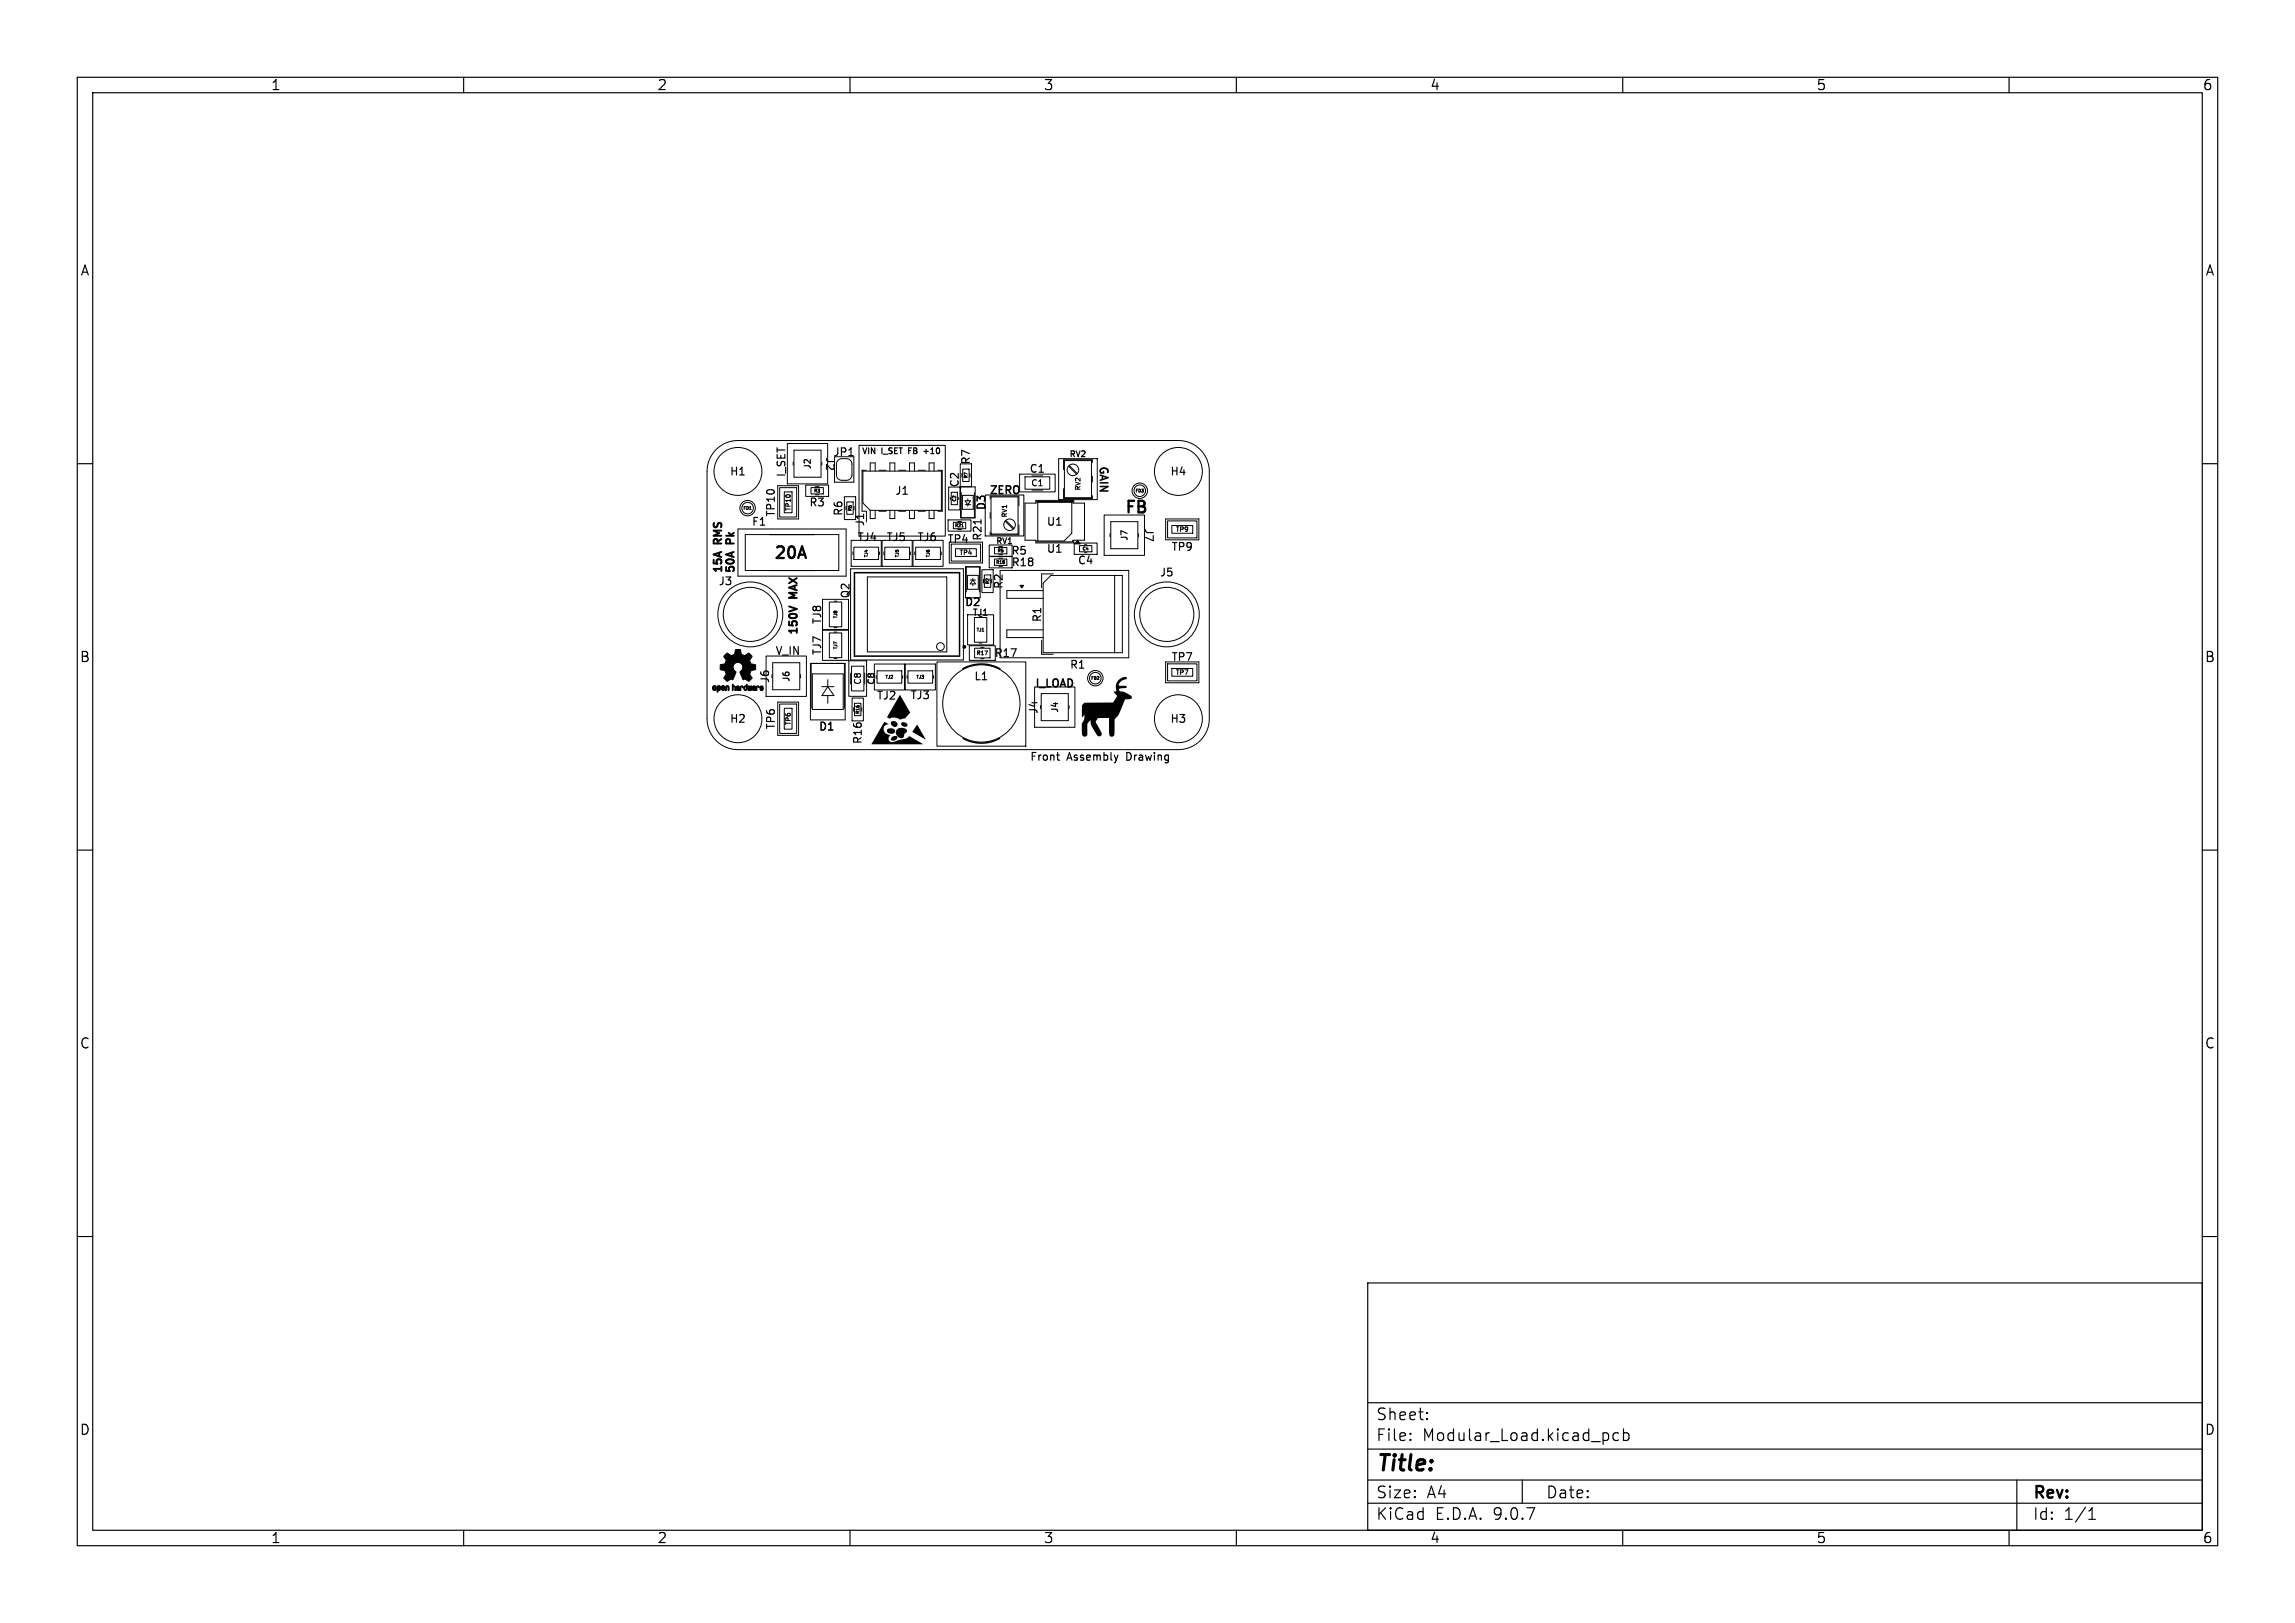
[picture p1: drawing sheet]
<svg xmlns="http://www.w3.org/2000/svg" width="297mm" height="210mm" viewBox="0 0 297 210" stroke-linecap="round" stroke-linejoin="round" font-family="sans-serif">
<defs><g id="words">
<text font-size="2.8" x="178" y="190.9">Title:</text>
<g font-size="2.1">
<text x="145.5" y="66.5">FB</text>
<text x="100.1" y="72.4">20A</text>
<text x="178" y="184">Sheet:</text>
<text x="178" y="186.7">File:</text>
<text x="184.1" y="186.7">Modular_Load.kicad_pcb</text>
<text x="178" y="196.9">KiCad</text>
<text x="178" y="194.1">Size:</text>
<text x="184.7" y="194.1">A4</text>
<text x="185.7" y="196.9">E.D.A.</text>
<text x="193.3" y="196.9">9.0.7</text>
<text x="200" y="194.1">Date:</text>
<text x="263" y="194.3">Rev:</text>
<text x="263" y="196.9">Id:</text>
<text x="267.1" y="196.9">1/1</text>
</g>
<g font-size="1.8">
<text x="35" y="11.9">1</text>
<text x="85" y="11.9">2</text>
<text x="135" y="11.9">3</text>
<text x="185" y="11.9">4</text>
<text x="235" y="11.9">5</text>
<text x="285" y="11.9">6</text>
<text x="10.3" y="35.9">A</text>
<text x="285.4" y="35.9">A</text>
<text x="10.3" y="85.9">B</text>
<text x="285.3" y="85.9">B</text>
<text x="10.3" y="135.9">C</text>
<text x="285.3" y="135.9">C</text>
<text x="10.3" y="185.9">D</text>
<text x="285.3" y="185.9">D</text>
<text x="35" y="199.9">1</text>
<text x="85" y="199.9">2</text>
<text x="135" y="199.9">3</text>
<text x="185" y="199.9">4</text>
<text x="235" y="199.9">5</text>
<text x="285" y="199.9">6</text>
</g>
<g font-size="1.4">
<text x="106.7" y="59.1" transform="rotate(90 106.7 59.1)">J2</text>
<text x="107.8" y="59.2">JP1</text>
<text x="94.4" y="61.7">H1</text>
<text x="101.7" y="61.8" transform="rotate(-90 101.7 61.8)">I_SET</text>
<text x="104.6" y="65.7">R3</text>
<text x="115.8" y="64.2">J1</text>
<text x="124.3" y="63.2" transform="rotate(-90 124.3 63.2)">C2</text>
<text x="125.7" y="60.2" transform="rotate(-90 125.7 60.2)">R7</text>
<text x="128" y="64">ZERO</text>
<text x="133.1" y="61.4">C1</text>
<text x="142.2" y="60.3" transform="rotate(90 142.2 60.3)">GAIN</text>
<text x="151.4" y="61.7">H4</text>
<text x="93.5" y="70.2" transform="rotate(-90 93.5 70.2)">RMS</text>
<text x="95.1" y="70.2" transform="rotate(-90 95.1 70.2)">Pk</text>
<text x="97.2" y="68.2">F1</text>
<text x="100.5" y="67" transform="rotate(-90 100.5 67)">TP10</text>
<text x="109.2" y="66.9" transform="rotate(-90 109.2 66.9)">R6</text>
<text x="110.9" y="70.2">TJ4</text>
<text x="112" y="68.2" transform="rotate(-90 112 68.2)">J1</text>
<text x="114.6" y="70.2">TJ5</text>
<text x="118.6" y="70.2">TJ6</text>
<text x="122.5" y="70.5">TP4</text>
<text x="127.2" y="70.1" transform="rotate(-90 127.2 70.1)">R21</text>
<text x="127.7" y="66.1" transform="rotate(-90 127.7 66.1)">D3</text>
<text x="130.8" y="72">R5</text>
<text x="135.4" y="71.7">U1</text>
<text x="135.4" y="68.2">U1</text>
<text x="148" y="68.3" transform="rotate(90 148 68.3)">J7</text>
<text x="151.5" y="71.5">TP9</text>
<text x="92.9" y="75.9">J3</text>
<text x="93.5" y="74.3" transform="rotate(-90 93.5 74.3)">15A</text>
<text x="95.1" y="74.3" transform="rotate(-90 95.1 74.3)">50A</text>
<text x="103.2" y="77.2" transform="rotate(-90 103.2 77.2)">MAX</text>
<text x="110" y="77.5" transform="rotate(-90 110 77.5)">Q2</text>
<text x="130" y="76.3" transform="rotate(-90 130 76.3)">R2</text>
<text x="130.8" y="73.5">R18</text>
<text x="139.4" y="73.2">C4</text>
<text x="150" y="74.8">J5</text>
<text x="103.2" y="82.3" transform="rotate(-90 103.2 82.3)">150V</text>
<text x="106.5" y="80.9" transform="rotate(-90 106.5 80.9)">TJ8</text>
<text x="124.8" y="78.6">D2</text>
<text x="134.9" y="80.6" transform="rotate(-90 134.9 80.6)">R1</text>
<text x="99.7" y="88.5" transform="rotate(-90 99.7 88.5)">J6</text>
<text x="100.3" y="84.8">V_IN</text>
<text x="106.5" y="84.9" transform="rotate(-90 106.5 84.9)">TJ7</text>
<text x="126" y="88.2">L1</text>
<text x="128.6" y="85.2">R17</text>
<text x="133.9" y="89">I_LOAD</text>
<text x="138.4" y="86.7">R1</text>
<text x="151.5" y="85.7">TP7</text>
<text x="94.4" y="93.7">H2</text>
<text x="100.5" y="94.5" transform="rotate(-90 100.5 94.5)">TP6</text>
<text x="105.9" y="94.7">D1</text>
<text x="113.4" y="90.7">TJ2</text>
<text x="117.7" y="90.7">TJ3</text>
<text x="134.5" y="92.5" transform="rotate(-90 134.5 92.5)">J4</text>
<text x="151.4" y="93.7">H3</text>
<text x="111.7" y="96.4" transform="rotate(-90 111.7 96.4)">R16</text>
<text x="133.2" y="98.5">Front</text>
<text x="138.1" y="98.5">Assembly</text>
<text x="146" y="98.5">Drawing</text>
</g>
<g font-size="1.1">
<text x="105.1" y="60.8" transform="rotate(-90 105.1 60.8)">J2</text>
<text x="133.4" y="63.1">C1</text>
<text x="146.1" y="70.1" transform="rotate(-90 146.1 70.1)">J7</text>
<text x="125.8" y="79.9">TJ1</text>
<text x="102.4" y="88.3" transform="rotate(-90 102.4 88.3)">J6</text>
<text x="111.6" y="88.7" transform="rotate(-90 111.6 88.7)">C8</text>
<text x="113.4" y="88.7" transform="rotate(-90 113.4 88.7)">C8</text>
<text x="137.1" y="92.3" transform="rotate(-90 137.1 92.3)">J4</text>
</g>
<g font-size="1">
<text x="111.5" y="58.8">VIN</text>
<text x="114.2" y="58.8">I_SET</text>
<text x="117.9" y="58.8">FB</text>
<text x="120.2" y="58.8">+10</text>
<text x="138.3" y="59.4">RV2</text>
<text x="128.8" y="70.6">RV1</text>
</g>
<g font-size=".8">
<text x="139.9" y="63.5" transform="rotate(-90 139.9 63.5)">RV2</text>
<text x="102.4" y="66.2" transform="rotate(-90 102.4 66.2)">TP10</text>
<text x="124.1" y="71.9">TP4</text>
<text x="130.4" y="67" transform="rotate(-90 130.4 67)">RV1</text>
<text x="152.1" y="68.9">TP9</text>
<text x="152.1" y="87.4">TP7</text>
<text x="102.4" y="93.9" transform="rotate(-90 102.4 93.9)">TP6</text>
</g>
<text font-size=".7" x="126.3" y="84.9">R17</text>
<g font-size=".6">
<text x="105.3" y="63.8">R3</text>
<text x="123.8" y="64.9" transform="rotate(-90 123.8 64.9)">C2</text>
<text x="125.3" y="61.9" transform="rotate(-90 125.3 61.9)">R7</text>
<text x="110.3" y="66.2" transform="rotate(-90 110.3 66.2)">R6</text>
<text x="123.5" y="68.3">R21</text>
<text x="129.1" y="71.5">R5</text>
<text x="140.1" y="71.3">C4</text>
<text x="112.4" y="72.1" transform="rotate(-90 112.4 72.1)">TJ4</text>
<text x="116.4" y="72.1" transform="rotate(-90 116.4 72.1)">TJ5</text>
<text x="120.4" y="72.1" transform="rotate(-90 120.4 72.1)">TJ6</text>
<text x="128.1" y="75.6" transform="rotate(-90 128.1 75.6)">R2</text>
<text x="128.9" y="73">R18</text>
<text x="108.4" y="80" transform="rotate(-90 108.4 80)">TJ8</text>
<text x="126.4" y="81.8">TJ1</text>
<text x="108.4" y="84" transform="rotate(-90 108.4 84)">TJ7</text>
<text x="114.6" y="87.9">TJ2</text>
<text x="118.6" y="87.9">TJ3</text>
<text x="111.3" y="92.4" transform="rotate(-90 111.3 92.4)">R16</text>
</g>
<g font-size=".5">
<text x="146.9" y="63.8">FD3</text>
<text x="96.2" y="66">FD1</text>
<text x="141.2" y="88">FD2</text>
</g>
</g></defs>
<g fill="none" stroke="#000" stroke-width=".15">
<path d="M10 10h277v190h-277zM12 12h273v186h-273zM60 10v2M110 10v2M160 10v2M210 10v2M260 10v2M109.8 59h.6M117.6 58.3h.2M118 58h-.4v.7M119.6 58.4h.5M119.8 58.1v.6"/>
<path d="M10 60h2M127 67.2v.6M285 60h2M136.7 97.7h.4M136.9 98.3l.2 .1M144.7 97.7l-.3 .7M10 110h2M285 110h2M10 160h2M177 166h108v32h-108zM285 160h2M60 198v2"/>
<path d="M110 198v2M160 198v2M177 194.5h108M177 191.5h108M177 187.5h108M177 181.5h108M182.5 186.3h.1l-.1 .1M182.5 186.3v.1M182.5 185.5v.1M182.5 185.5h.1l-.1 .1M184.7 183.6v.1M184.7 183.6h-.1l.1 .1"/>
<path d="M184.7 182.8v.1M184.7 182.8h-.1l.1 .1M197 191.5v3M208 185.5l.2 .2v.4l-.2 .2M209.5 185.5l-.5-.1-.3 .3v.4l.2 .2 .1 .1 .5-.1M210 198v2M210.1 185.5l.4-.1 .3 .3v.4l-.1 .2-.2 .1-.4-.1M210.1 184.9v1.5M260 198v2M261 191.5v6.5M270.3 196.6h.9M270.3 195.5l.4-.4v1.5"/>
</g>
<g fill="none" stroke="#000" stroke-width=".25">
<path d="M102.1 78.5l1 .3"/>
<circle cx="124.8" cy="83.7" r=".13"/>
</g>
<g fill="none" stroke="#000" stroke-width=".13">
<path d="M92.7 58.2a4 4 0 0 1 2.8-1.2h57a4 4 0 0 1 4 4v32a4 4 0 0 1-4 4h-57a4 4 0 0 1-4-4v-32a4 4 0 0 1 1.2-2.8zM101.9 57.4h5.2v5.2h-5.2zM102.7 59.8v.4M102.8 58.3h3.4v3.5h-3.4zM108 59.1h2.5v3.3h-2.5zM108.9 59.3a.7 .7 0 0 0-.7 .7v1.5a.7 .7 0 0 0 .7 .6l.6 .1a.7 .7 0 0 0 .7-.8v-1.3a.7 .7 0 0 0-.7-.8M111.2 57.6h11.1v11.8h-11.1zM137 59.4h5v5.3h-5zM137.8 59.6h3.4v4.8h-3.4zM141.4 59.9v-.4h-3.8v1.3M95.5 68.5h14v6.1h-14zM96.4 69.2h12.1v4.6h-12.1z"/>
<path d="M100.6 62.9h2.7v4.3h-2.7zM100.9 63.1h2.2v3.8h-2.2zM101.5 63.7h1v2.7h-1zM104.3 62.8h2.9v1.4h-2.9zM105 63.1h1.6v.8h-1.6zM105.5 63h.5M105.5 64h.5M106.4 77.6h3.4v3.9h-3.4zM107.3 77.9h1.6v3.2h-1.6zM107.9 77.8h.4M109.3 64.3h1.4v2.9h-1.4zM109.6 65h.8v1.6h-.8z"/>
<path d="M110.1 73.6h14.6v11.8h-14.6zM110.1 69.9h3.9v3.4h-3.9zM110.4 71.4v.4M110.5 70.8h3.2v1.6h-3.2zM110.5 65.5v.5M111.7 61h10.1v5h-9.2l-.9-.9zM112.1 60.9h-.5v5.3h.5v1.3M112.2 74.7h10.3v9.7h-10.3zM112.6 61v-1.1h.7v1.1M112.6 66v1.1h.7v-1.1M113.7 60.9h1M113.7 66.2h1"/>
<path d="M113.8 71.4v.4M114.1 69.9h4v3.4h-4zM114.4 71.4v.4M114.5 70.8h3.2v1.6h-3.2zM115.2 61v-1.1h.6v1.1M115.2 66v1.1h.6v-1.1M116.3 60.9h.9M116.3 66.2h.9M117.7 61v-1.1h.6v1.1M117.7 66v1.1h.6v-1.1M117.8 71.4v.4M118.1 69.9h3.9v3.4h-3.9z"/>
<path d="M118.4 71.4v.4M118.5 70.8h3.2v1.6h-3.2zM118.8 60.9h.9M118.8 66.2h.9M120.2 61v-1.1h.7v1.1M120.2 66v1.1h.7v-1.1M121.4 60.9h.5v5.3h-.5M121.8 71.4v.4M122.7 67.3h3v1.4h-3zM122.8 63h1.4v3h-1.4zM122.8 70.2h4.3v2.7h-4.3zM123 64.4v.2"/>
<path d="M123.1 70.4h3.8v2.2h-3.8zM123.1 63.7h.8v1.6h-.8zM123.4 67.6h1.6v.8h-1.6zM123.6 71h2.7v1h-2.7zM123.9 67.5h.5M123.9 68.5h.5M124 64.4v.2M124.3 60h1.4v3h-1.4zM124.3 63h1.9v4h-1.9zM124.4 63.8v3.2M124.5 68.2h.2M124.5 64.1h1.4v1.8h-1.4z"/>
<path d="M124.6 60.7h.8v1.6h-.8zM124.9 64.8h.7l-.4 .5zM124.9 65.3h.7M124.9 77.4v-4h1.9v4M125.1 73.3v3.3M125.2 74.5h1.4v1.8h-1.4zM125.2 79.6h3.4v3.9h-3.4zM125.2 64.6v.2M125.2 65.3v.2M125.5 61.3v.4M125.5 75.1h.7M125.9 75.1l.3 .5h-.7z"/>
<path d="M125.9 74.9v.2M125.9 75.6v.2M126.1 79.9h1.6v3.2h-1.6zM126.1 63.8v3.2M126.7 73.3v3.3M127.1 73.7h1.4v3h-1.4zM127.3 75v.4M127.4 74.4h.8v1.6h-.8zM127.5 64.1h5v5.3h-5zM128 72h3v1.5h-3zM128 70.5h3v1.5h-3zM128.1 64.2h3.8v1.3"/>
<path d="M128.1 66.3v.8M128.2 64.3h3.5v4.8h-3.5zM128.3 75v.4M128.7 72.3h1.6v.9h-1.6zM128.7 70.8h1.6v.9h-1.6zM129.3 72.2h.4M129.3 73.3h.4M129.3 71.8h.4M129.4 73.8h16.7v11.3h-16.7zM130.1 67.4l1 1.1M130.2 67.3l1 1.1M131.9 67.9v1.3h-3.8v-.4"/>
<path d="M132 61.4h4.6v2.3h-4.6zM132.6 61.7h3.3v1.6h-3.3zM132.6 65.1h1.4v-.3h4.9v.3h1.4v4.8h-1.4v.4h-4.9v-.4h-1.4zM134.2 65.1v-.2h4.6v.2M134.2 69.9v.2h4.6v-.2M134.3 65h4.4v4l-1 1h-3.4zM135 76.4h-4.7v1h4.7M135 75.5l1-1h9.2v10h-10.2zM136.3 74.3h-1.5v1.8M137.6 63.2v1.3h3.8v-.4M138.3 60.3l1 1.1M138.4 60.2l1 1.1"/>
<path d="M139 70.3h3v1.4h-3zM139.7 70.6h1.6v.8h-1.6zM140.4 70.5h.2M140.4 71.5h.2M141.4 61.6v.8M142.9 66.6h5.2v5.3h-5.2zM143.6 69.1v.4M143.7 67.5h3.5v3.5h-3.5zM144.3 74.5v10M147.4 69.1v.4M150.9 67.2h4.2v2.7h-4.2zM151.1 67.4h3.8v2.2h-3.8z"/>
<path d="M151.6 68h2.7v1h-2.7zM99.1 84.9h5.3v5.2h-5.3zM100 85.8h3.5v3.5h-3.5zM100.6 90.9h2.7v4.3h-2.7zM100.9 91.1h2.2v3.8h-2.2zM101.5 91.7h1v2.7h-1zM103.6 87.3v.4M104.9 85.9h4.5v7.3h-4.5zM105 91.7v-5.9h4.3v5.9M105.1 87.2h4v4.6h-4zM106.3 88.9h1.6M106.4 81.6h3.4v3.9h-3.4z"/>
<path d="M107.1 88.9l.8 1.1h-1.5zM107.1 87.9v1M107.1 90v1M107.3 81.9h1.6v3.2h-1.6zM107.9 81.2h.4M107.9 81.8h.4M107.9 85.2h.4M109.8 85.5h2.3v4.6h-2.3zM110.1 87.1v1.4M110.2 86.2h1.6v3.2h-1.6zM110.3 90.3h1.4v3h-1.4zM110.5 91.6v.4"/>
<path d="M110.6 91h.8v1.6h-.8zM111.5 91.6v.4M113.1 85.9h3.9v3.4h-3.9zM113.5 86.8h3.2v1.6h-3.2zM116.8 87.4v.4M117.1 85.9h3.9v3.4h-3.9zM117.4 87.4v.4M117.5 86.8h3.2v1.6h-3.2zM120.8 87.4v.4M121.2 85.7h11.6v10.9h-11.6zM125.4 83.6h3.4v1.9h-3.4zM126.1 83.9h2v1.2h-2z"/>
<path d="M126.7 83.2h.4M126.9 83.8h.5M126.9 85.2h.5M133.9 88.9h5.2v5.2h-5.2zM134.7 89.8h3.5v3.5h-3.5zM134.8 82.9v1.8h1.5M135 81.5h-4.7v1h4.7M138.3 91.3v.4M150.9 85.7h4.2v2.7h-4.2zM151.1 85.9h3.8v2.2h-3.8zM151.6 86.5h2.7v1h-2.7z"/>
<circle cx="95.5" cy="61" r="3.1"/>
<circle cx="96.7" cy="65.7" r=".75"/>
<circle cx="96.8" cy="65.7" r="1"/>
<circle cx="97.1" cy="79.5" r="4.2"/>
<circle cx="97.1" cy="79.5" r="3.5"/>
<circle cx="130.6" cy="67.9" r=".75"/>
<circle cx="138.9" cy="60.8" r=".75"/>
<circle cx="147.5" cy="63.5" r=".75"/>
<circle cx="147.5" cy="63.5" r="1"/>
<circle cx="151" cy="79.5" r="4.2"/>
<circle cx="151" cy="79.5" r="3.5"/>
<circle cx="152.5" cy="61" r="3.1"/>
<circle cx="95.5" cy="93" r="3.1"/>
<circle cx="121.7" cy="83.7" r=".5"/>
<circle cx="127" cy="91" r="5"/>
<circle cx="141.7" cy="87.7" r=".75"/>
<circle cx="141.7" cy="87.7" r="1"/>
<circle cx="152.5" cy="93" r="3.1"/>
</g>
<g fill="#000" stroke="#000" stroke-width=".13">
<path d="M132 75.7h.5l-.3 .4zM139.4 69.9l.4 .5h-.7zM92.3 88.8a.29 .29 0 0 1 .4 .1 .29 .29 0 0 1-.1 .3 .29 .29 0 0 1-.4 0v-.2h.2v.2l.1-.1v-.3l-.1 .2h-.2zM92.9 88.8a.3 .3 0 0 1 .4 .2 .3 .3 0 0 1-.4 .3v.2l-.1 .1v-.6h.1l.1 .2 .1-.1-.1-.3-.1 .2h-.1zM93.4 88.8a.22 .22 0 0 1 .4 0 .22 .22 0 0 1-.3 .3l.1 .1 .2-.1a.22 .22 0 0 1-.2 .3 .22 .22 0 0 1-.3-.3v-.2h.4l-.1-.1-.3 .1zM93.9 88.8a.25 .25 0 0 1 .4 0 .25 .25 0 0 1 .1 .3v.2l-.2 .1v-.5h-.1l-.1 .4-.1 .1zM94.8 88.6l.1-.1v.3h.3v.5l-.1 .1v-.5l-.1-.1-.1 .5-.1 .1zM95.4 88.8h.1l.2 .1v.4l-.1 .1v-.3l-.2 .1 .1 .1a.17 .17 0 0 1-.2 0 .17 .17 0 0 1-.1-.2 .17 .17 0 0 1 .3-.1l.1-.1-.1-.1-.2 .2zM93.8 84.8l.2-.2a.23 .23 0 0 1 .2-.1 .23 .23 0 0 1 .2 .2l.2 .1a.61 .61 0 0 0 .6-.7l.3-.1a.27 .27 0 0 1 .3 .1 .27 .27 0 0 1 .1 .3v.3l.5 .1 .3-.2a.22 .22 0 0 1 .2-.1 .22 .22 0 0 1 .2 .2l.2 .2-.1 .2a.53 .53 0 0 0-.1 .6 .53 .53 0 0 0 .6 .3l.1 .7a.56 .56 0 0 0-.7 .4l-.1 .1 .3 .5-.2 .3a.22 .22 0 0 1-.2 .2 .22 .22 0 0 1-.3-.2l-.2-.1-.2 .1-.3-.8a.2 .2 0 0 1-.1-.3 .64 .64 0 0 0 .1-1 .64 .64 0 0 0-1 .1 .64 .64 0 0 0 .4 1l-.3 .7a.2 .2 0 0 1-.2 .2h-.2l-.2 .1a.26 .26 0 0 1-.3 .2 .26 .26 0 0 1-.2-.3l-.2-.2 .1-.2a.52 .52 0 0 0 0-.6 .52 .52 0 0 0-.5-.2h-.1v-.7a.58 .58 0 0 0 .7-.3 .58 .58 0 0 0-.2-.7zM95.9 88.8a.16 .16 0 0 1 .2-.1 .16 .16 0 0 1 0 .3v-.1h-.2v.4l-.1 .1zM96.3 88.8h.3l.1-.3v.5a.24 .24 0 0 1-.2 .3 .24 .24 0 0 1-.2-.3h.1v.2a.16 .16 0 0 0 .2-.2 .16 .16 0 0 0-.2-.1v.1h-.1zM96.8 88.8l.1-.1v.5h.1v-.4l.1-.1v.5h.1v-.4l.1-.1v.6h-.1l-.3 .1-.1-.1z"/>
<path d="M97.4 88.8l.2-.1a.24 .24 0 0 1 .2 .4v.2l-.1 .1v-.3l-.2 .1 .1 .1a.17 .17 0 0 1-.2 0 .17 .17 0 0 1-.1-.2 .17 .17 0 0 1 .3-.1l.1-.1-.1-.1-.2 .2zM97.9 88.8a.16 .16 0 0 1 .3 0 .16 .16 0 0 1 0 .2l-.1-.1a.3 .3 0 0 0-.2 .4v.1zM98.4 88.8a.21 .21 0 0 1 .3 0 .21 .21 0 0 1 .1 .2l-.3 .2 .1 .1 .1-.2a.19 .19 0 0 1-.1 .3 .19 .19 0 0 1-.2-.2v-.2l.3-.1a.12 .12 0 0 0-.2 0 .12 .12 0 0 0-.1 .1z"/>
</g>
<path d="M110.6 74.1h13.6v10.8h-13.6zM124.6 86.5a5 5 0 0 1 4.8 0M124.6 95.5a4.9 4.9 0 0 0 4.8 0" fill="none" stroke="#000" stroke-width=".2"/>
<path d="M114.5 93.4l.5 .3a.69 .69 0 0 0-.7 .7 .69 .69 0 0 0 .8 .7h.1a.5 .5 0 0 0-.1 .7 .5 .5 0 0 0 .7 .1l.8-.2a1.72 1.72 0 0 0 1.1-.4l1.8 1h-6.7zM114.9 94.3a.55 .55 0 0 1 .6-.1 .55 .55 0 0 1 .3 .6 .59 .59 0 0 1-1-.3zM115.3 93.4a.44 .44 0 0 1 .7 0 .44 .44 0 0 1-.1 .7 .5 .5 0 0 1-.6-.7zM115.4 95.4l.3-.2a.29 .29 0 0 1 .4 .2 .29 .29 0 0 1-.2 .4h-.1a.28 .28 0 0 1-.5 0 .28 .28 0 0 1 .1-.4zM116.5 89.9l1 1.8a.52 .52 0 0 1 .2 .5 .52 .52 0 0 1-.3 .4l-.3 .4-.6 .1-.5-.2h-.5a.41 .41 0 0 1-.7-.1zM116.1 94.4a.89 .89 0 0 1 1.3 .1l-.1 .2a.85 .85 0 0 0-.4 .7 .68 .68 0 0 1-.8-.2 .68 .68 0 0 1 0-.8zM116.7 93.5a.45 .45 0 0 1 .5 0 .45 .45 0 0 1 .2 .5 .46 .46 0 0 1-.5 0 .46 .46 0 0 1-.2-.5zM118.7 93.8l1.1 1.9-1.3-.7a.43 .43 0 0 1-.4-.4zM140 91.2l.3-.3h3.7l.6-.8-.5-.6h.3a1.43 1.43 0 0 1 1.2-1.9h.2v.2a1.08 1.08 0 0 0-1 .9h1v.3l-1 .2a.29 .29 0 0 0 .1 .3 .29 .29 0 0 0 .4 0l.3 .1a1.43 1.43 0 0 1 .9 .6l-.1 .2a.96 .96 0 0 0-.9 .2l-.5 1.3a2.37 2.37 0 0 1-.8 1.2v1.3a.79 .79 0 0 1-.2 .9 .41 .41 0 0 1-.5-.5v-1.9h-1.4l-.3 .5 .2 .4a2.23 2.23 0 0 1 .5 1.3 .49 .49 0 0 1-.5 .1 .49 .49 0 0 1-.3-.4l-.2-.4a1.89 1.89 0 0 1-.4-1.2 1.24 1.24 0 0 0-.4 1.2v.7a.39 .39 0 0 1-.5 .2 .39 .39 0 0 1-.2-.5v-.3a1.5 1.5 0 0 1 .3-1.4v-.6l-.3 .3z" fill="#000"/>
<use href="#words"/>
</svg>
